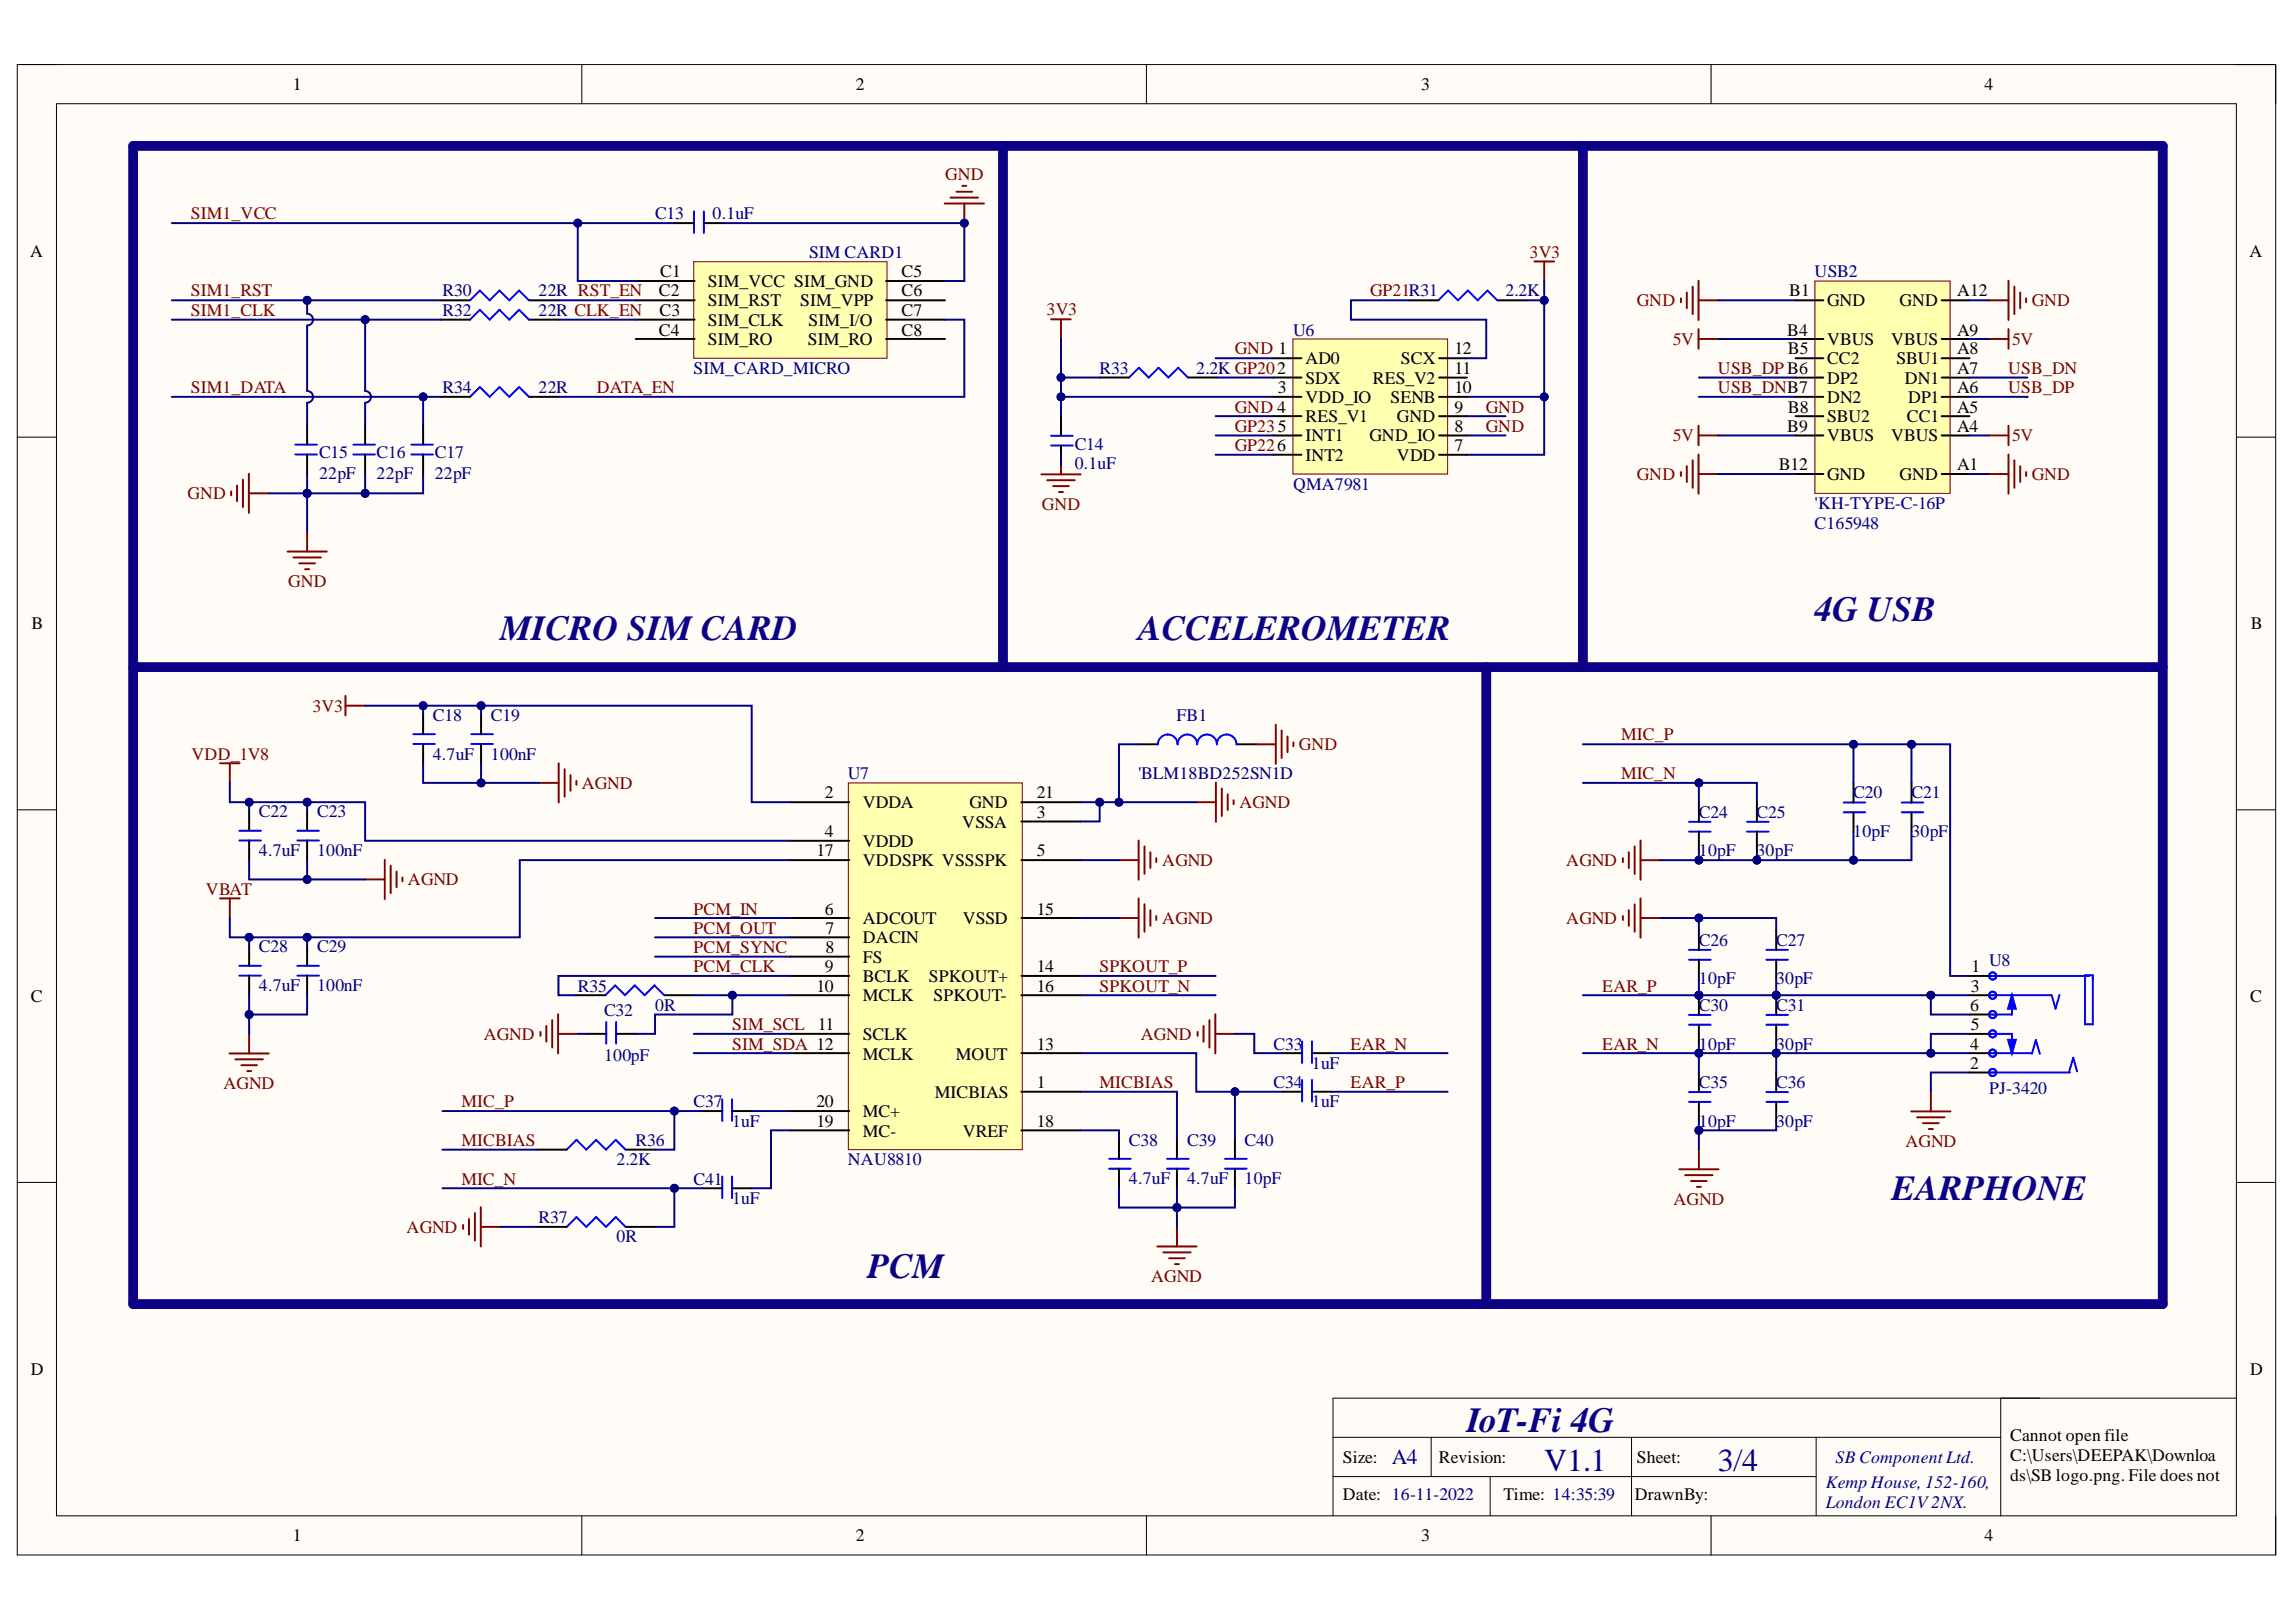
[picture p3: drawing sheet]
<svg xmlns="http://www.w3.org/2000/svg" width="297mm" height="210mm" viewBox="0 0 297 210" stroke-linecap="round" stroke-linejoin="round" font-family="sans-serif">
<defs><g id="words">
<g font-size="4.6" fill="#0c0087">
<text x="64.7" y="82.9">MICRO SIM CARD</text>
<text x="147.2" y="82.9">ACCELEROMETER</text>
<text x="234.8" y="80.3">4G USB</text>
<text x="244.7" y="155.3">EARPHONE</text>
<text x="112.2" y="165.3">PCM</text>
<text x="189.8" y="185.3">IoT-Fi 4G</text>
</g>
<g font-size="4.1" fill="#000080">
<text x="199.8" y="190.3">V1.1</text>
<text x="222.3" y="190.3">3/4</text>
</g>
<text font-size="2.8" fill="#000080" x="180.1" y="189.5">A4</text>
<g font-size="2.3">
<text x="37.9" y="11.7">1</text>
<text x="110.7" y="11.7">2</text>
<text x="183.9" y="11.7">3</text>
<text x="256.8" y="11.7">4</text>
<text x="3.9" y="33.3">A</text>
<text x="85.4" y="35.9">C1</text>
<text x="116.6" y="35.9">C5</text>
<text x="291" y="33.3">A</text>
<text x="85.2" y="38.4">C2</text>
<text x="85.3" y="40.9">C3</text>
<text x="91.6" y="37.2">SIM_VCC SIM_GND</text>
<text x="91.6" y="39.6">SIM_RST</text>
<text x="103.5" y="39.6">SIM_VPP</text>
<text x="116.6" y="38.4">C6</text>
<text x="116.6" y="40.9">C7</text>
<text x="231.5" y="38.4">B1</text>
<text x="236.4" y="39.6">GND</text>
<text x="245.8" y="39.6">GND</text>
<text x="253.2" y="38.4">A12</text>
<text x="85.2" y="43.4">C4</text>
<text x="91.6" y="42.2">SIM_CLK</text>
<text x="91.6" y="44.7">SIM_RO</text>
<text x="104.5" y="44.7">SIM_RO</text>
<text x="104.6" y="42.2">SIM_I/O</text>
<text x="116.6" y="43.4">C8</text>
<text x="168.9" y="47.1">AD0</text>
<text x="181.2" y="47.1">SCX</text>
<text x="188.2" y="45.9">12</text>
<text x="231.2" y="43.4">B4</text>
<text x="231.3" y="45.9">B5</text>
<text x="236.4" y="44.7">VBUS</text>
<text x="236.4" y="47.1">CC2</text>
<text x="244.7" y="44.7">VBUS</text>
<text x="245.3" y="47.1">SBU1</text>
<text x="253.2" y="45.9">A8</text>
<text x="253.2" y="43.4">A9</text>
<text x="165.3" y="50.9">3</text>
<text x="168.9" y="49.7">SDX</text>
<text x="168.9" y="52.1">VDD_IO</text>
<text x="177.6" y="49.7">RES_V2</text>
<text x="179.9" y="52.1">SENB</text>
<text x="188.2" y="53.4">9</text>
<text x="188.2" y="50.9">10</text>
<text x="188.2" y="48.4">11</text>
<text x="231.3" y="53.4">B8</text>
<text x="236.4" y="49.7">DP2</text>
<text x="236.4" y="52.1">DN2</text>
<text x="246.4" y="49.7">DN1</text>
<text x="246.9" y="52.1">DP1</text>
<text x="253.2" y="53.4">A5</text>
<text x="253.2" y="50.9">A6</text>
<text x="253.2" y="48.4">A7</text>
<text x="168.9" y="54.7">RES_V1</text>
<text x="168.9" y="57.1">INT1</text>
<text x="168.9" y="59.6">INT2</text>
<text x="177.2" y="57.1">GND_IO</text>
<text x="180.7" y="59.6">VDD</text>
<text x="180.7" y="54.7">GND</text>
<text x="188.2" y="58.4">7</text>
<text x="188.2" y="55.8">8</text>
<text x="231.2" y="55.8">B9</text>
<text x="236.4" y="54.7">SBU2</text>
<text x="236.4" y="57.1">VBUS</text>
<text x="244.7" y="57.1">VBUS</text>
<text x="246.7" y="54.7">CC1</text>
<text x="253.2" y="55.8">A4</text>
<text x="230.1" y="60.8">B12</text>
<text x="236.4" y="62.2">GND</text>
<text x="245.8" y="62.2">GND</text>
<text x="253.2" y="60.8">A1</text>
<text x="4.1" y="81.4">B</text>
<text x="291.2" y="81.4">B</text>
<text x="106.7" y="103.3">2</text>
<text x="111.6" y="104.6">VDDA</text>
<text x="124.5" y="107.1">VSSA</text>
<text x="125.4" y="104.6">GND</text>
<text x="134.1" y="105.9">3</text>
<text x="134.1" y="103.3">21</text>
<text x="105.6" y="110.8">17</text>
<text x="106.7" y="108.3">4</text>
<text x="111.6" y="109.6">VDDD</text>
<text x="111.6" y="112.1">VDDSPK VSSSPK</text>
<text x="134.1" y="110.8">5</text>
<text x="106.7" y="118.4">6</text>
<text x="111.6" y="119.6">ADCOUT</text>
<text x="124.6" y="119.6">VSSD</text>
<text x="134.1" y="118.4">15</text>
<text x="106.7" y="125.8">9</text>
<text x="106.8" y="120.8">7</text>
<text x="106.8" y="123.3">8</text>
<text x="111.6" y="122.1">DACIN</text>
<text x="111.6" y="124.6">FS</text>
<text x="134.1" y="125.8">14</text>
<text x="255.1" y="125.8">1</text>
<text x="4" y="129.7">C</text>
<text x="105.6" y="128.3">10</text>
<text x="111.6" y="127.1">BCLK</text>
<text x="111.6" y="129.6">MCLK</text>
<text x="120.2" y="127.1">SPKOUT+</text>
<text x="120.8" y="129.6">SPKOUT-</text>
<text x="134.1" y="128.3">16</text>
<text x="254.9" y="130.8">6</text>
<text x="255" y="128.3">3</text>
<text x="291.1" y="129.7">C</text>
<text x="105.8" y="133.3">11</text>
<text x="111.6" y="134.6">SCLK</text>
<text x="111.6" y="137.1">MCLK</text>
<text x="123.6" y="137.1">MOUT</text>
<text x="134.1" y="135.8">13</text>
<text x="254.9" y="135.8">4</text>
<text x="255" y="133.3">5</text>
<text x="105.6" y="143.3">20</text>
<text x="120.9" y="142.1">MICBIAS</text>
<text x="134.1" y="140.8">1</text>
<text x="254.9" y="138.3">2</text>
<text x="105.6" y="145.8">19</text>
<text x="111.6" y="147.1">MC-</text>
<text x="111.6" y="144.5">MC+</text>
<text x="124.6" y="147.1">VREF</text>
<text x="134.1" y="145.8">18</text>
<text x="4" y="177.9">D</text>
<text x="291.1" y="177.9">D</text>
<text x="173.7" y="189.3">Size:</text>
<text x="186.1" y="189.3">Revision:</text>
<text x="211.8" y="189.3">Sheet:</text>
<text x="260.1" y="186.5">Cannot open file</text>
<text x="260.1" y="189.1">C:\Users\DEEPAK\Downloa</text>
<text x="260.1" y="191.6">ds\SB logo.png. File does not</text>
<text x="173.7" y="194.1">Date: 16-11-2022</text>
<text x="194.5" y="194.1">Time: 14:35:39</text>
<text x="211.5" y="194.1">DrawnBy:</text>
<text x="37.9" y="199.5">1</text>
<text x="110.7" y="199.5">2</text>
<text x="183.9" y="199.5">3</text>
<text x="256.8" y="199.5">4</text>
</g>
<g font-size="2.3" fill="#800000">
<text x="122.3" y="23.3">GND</text>
<text x="24.7" y="28.4">SIM1_VCC</text>
<text x="197.9" y="33.4">3V3</text>
<text x="24.7" y="38.4">SIM1_RST</text>
<text x="24.7" y="40.9">SIM1_CLK</text>
<text x="135.4" y="40.8">3V3</text>
<text x="177.3" y="38.4">GP21R31</text>
<text x="211.8" y="39.6">GND</text>
<text x="262.8" y="39.6">GND</text>
<text x="159.8" y="45.9">GND 1</text>
<text x="216.4" y="44.7">5V</text>
<text x="260.3" y="44.7">5V</text>
<text x="24.7" y="50.9">SIM1_DATA</text>
<text x="77.2" y="50.9">DATA_EN</text>
<text x="159.8" y="53.4">GND 4</text>
<text x="192.2" y="53.4">GND</text>
<text x="222.3" y="50.9">USB_DNB7</text>
<text x="222.3" y="48.4">USB_DP B6</text>
<text x="259.8" y="48.4">USB_DN</text>
<text x="259.8" y="50.9">USB_DP</text>
<text x="159.8" y="55.8">GP235</text>
<text x="159.8" y="58.4">GP226</text>
<text x="192.2" y="55.8">GND</text>
<text x="216.4" y="57.1">5V</text>
<text x="260.3" y="57.1">5V</text>
<text x="24.3" y="64.6">GND</text>
<text x="134.8" y="66">GND</text>
<text x="211.8" y="62.2">GND</text>
<text x="262.8" y="62.2">GND</text>
<text x="37.3" y="75.9">GND</text>
<text x="40.4" y="92.1">3V3</text>
<text x="209.7" y="95.8">MIC_P</text>
<text x="24.8" y="98.3">VDD_1V8</text>
<text x="168" y="97.1">GND</text>
<text x="209.7" y="100.9">MIC_N</text>
<text x="75.3" y="102.1">AGND</text>
<text x="160.3" y="104.6">AGND</text>
<text x="150.4" y="112.1">AGND</text>
<text x="202.6" y="112.1">AGND</text>
<text x="26.6" y="115.8">VBAT</text>
<text x="52.8" y="114.6">AGND</text>
<text x="89.7" y="118.4">PCM_IN</text>
<text x="150.4" y="119.6">AGND</text>
<text x="202.6" y="119.6">AGND</text>
<text x="89.7" y="120.8">PCM_OUT</text>
<text x="89.7" y="123.3">PCM_SYNC</text>
<text x="89.7" y="125.8">PCM_CLK</text>
<text x="142.2" y="125.8">SPKOUT_P</text>
<text x="142.2" y="128.3">SPKOUT_N</text>
<text x="207.3" y="128.3">EAR_P</text>
<text x="62.6" y="134.6">AGND</text>
<text x="94.7" y="133.3">SIM_SCL</text>
<text x="94.7" y="135.8">SIM_SDA 12</text>
<text x="147.6" y="134.6">AGND</text>
<text x="174.7" y="135.8">EAR_N</text>
<text x="207.3" y="135.8">EAR_N</text>
<text x="28.9" y="140.9">AGND</text>
<text x="59.7" y="143.3">MIC_P</text>
<text x="142.2" y="140.8">MICBIAS</text>
<text x="174.7" y="140.8">EAR_P</text>
<text x="59.7" y="148.3">MICBIAS</text>
<text x="246.5" y="148.4">AGND</text>
<text x="59.7" y="153.3">MIC_N</text>
<text x="216.5" y="156">AGND</text>
<text x="52.6" y="159.6">AGND</text>
<text x="148.9" y="165.9">AGND</text>
</g>
<g font-size="2.3" fill="#000080">
<text x="84.7" y="28.4">C13</text>
<text x="92.2" y="28.4">0.1uF</text>
<text x="104.7" y="33.4">SIM CARD1</text>
<text x="234.8" y="35.9">USB2</text>
<text x="57.3" y="38.4">R30</text>
<text x="57.3" y="40.9">R32</text>
<text x="69.7" y="38.4">22R RST_EN</text>
<text x="69.7" y="40.9">22R CLK_EN</text>
<text x="194.8" y="38.4">2.2K</text>
<text x="167.3" y="43.4">U6</text>
<text x="57.3" y="50.9">R34</text>
<text x="69.7" y="50.9">22R</text>
<text x="89.7" y="48.4">SIM_CARD_MICRO</text>
<text x="142.2" y="48.4">R33</text>
<text x="154.8" y="48.4">2.2K GP202</text>
<text x="41.3" y="59.3">C15</text>
<text x="48.7" y="59.3">C16</text>
<text x="56.2" y="59.3">C17</text>
<text x="139" y="58.2">C14</text>
<text x="41.3" y="61.9">22pF</text>
<text x="48.7" y="61.9">22pF</text>
<text x="56.2" y="61.9">22pF</text>
<text x="139" y="60.7">0.1uF</text>
<text x="167.3" y="63.4">QMA7981</text>
<text x="234.8" y="65.9">'KH-TYPE-C-16P</text>
<text x="234.8" y="68.4">C165948</text>
<text x="56" y="93.3">C18</text>
<text x="63.5" y="93.3">C19</text>
<text x="152.2" y="93.4">FB1</text>
<text x="56" y="98.3">4.7uF</text>
<text x="63.5" y="98.3">100nF</text>
<text x="109.7" y="100.9">U7</text>
<text x="147.2" y="100.9">'BLM18BD252SN1D</text>
<text x="33.5" y="105.8">C22</text>
<text x="41" y="105.8">C23</text>
<text x="219.8" y="105.9">C24</text>
<text x="227.2" y="105.9">C25</text>
<text x="239.8" y="103.3">C20</text>
<text x="247.3" y="103.3">C21</text>
<text x="33.5" y="110.8">4.7uF</text>
<text x="41" y="110.8">100nF</text>
<text x="219.8" y="110.8">10pF</text>
<text x="227.2" y="110.8">30pF</text>
<text x="239.8" y="108.3">10pF</text>
<text x="247.3" y="108.3">30pF</text>
<text x="33.5" y="123.3">C28</text>
<text x="41" y="123.3">C29</text>
<text x="219.8" y="122.4">C26</text>
<text x="229.8" y="122.4">C27</text>
<text x="257.3" y="125">U8</text>
<text x="33.5" y="128.2">4.7uF</text>
<text x="41" y="128.2">100nF</text>
<text x="74.8" y="128.3">R35</text>
<text x="78.1" y="131.5">C32</text>
<text x="84.7" y="130.8">0R</text>
<text x="219.8" y="130.8">C30</text>
<text x="219.8" y="127.4">10pF</text>
<text x="229.8" y="130.8">C31</text>
<text x="229.8" y="127.4">30pF</text>
<text x="78.1" y="137.4">100pF</text>
<text x="164.7" y="135.8">C33</text>
<text x="219.8" y="135.8">10pF</text>
<text x="229.8" y="135.8">30pF</text>
<text x="89.7" y="143.3">C37</text>
<text x="164.7" y="140.8">C34</text>
<text x="169.7" y="138.3">1uF</text>
<text x="169.7" y="143.3">1uF</text>
<text x="219.8" y="140.8">C35</text>
<text x="229.8" y="140.8">C36</text>
<text x="257.3" y="141.6">PJ-3420</text>
<text x="82.2" y="148.3">R36</text>
<text x="94.7" y="145.8">1uF</text>
<text x="146.1" y="148.3">C38</text>
<text x="153.6" y="148.3">C39</text>
<text x="161" y="148.3">C40</text>
<text x="219.8" y="145.8">10pF</text>
<text x="229.8" y="145.8">30pF</text>
<text x="79.7" y="150.8">2.2K</text>
<text x="89.7" y="153.3">C41</text>
<text x="94.7" y="155.8">1uF</text>
<text x="109.7" y="150.8">NAU8810</text>
<text x="146.1" y="153.2">4.7uF</text>
<text x="153.6" y="153.2">4.7uF</text>
<text x="161" y="153.2">10pF</text>
<text x="69.7" y="158.3">R37</text>
<text x="79.7" y="160.8">0R</text>
<text x="237.5" y="189.3">SB Component Ltd.</text>
<text x="236.2" y="192.6">KempHouse, 152-160,</text>
<text x="236.2" y="195.2">London EC1V2NX.</text>
</g>
</g></defs>
<path d="M2.2 8.4h292.2v192.8h-292.2z" fill-rule="evenodd" fill="#fffcf8"/>
<path d="M2.2 8.4h292.2v192.8h-292.2z" fill="none" stroke="#000" stroke-width=".13"/>
<path d="M7.3 13.4h282v182.8h-282z" fill-rule="evenodd" fill="#fffcf8"/>
<g fill="none" stroke="#000" stroke-width=".13">
<path d="M2.2 8.3h5.1M7.3 13.4h282v182.8h-282zM75.3 8.3v5.1M148.3 8.3v5.1M221.4 8.4v5M289.3 8.4h5.1v5M2.2 56.6h5.1M289.3 56.6h5.1M2.2 104.8h5.1M289.3 104.8h5.1M2.2 153h5.1M289.3 153h5.1"/>
<path d="M75.3 196.2v5M148.3 196.2v5M172.4 186h86.4M172.4 191.1h62.6M185.2 186v5.1M192.8 191.1v5.1M211.1 186v10.2M221.4 196.2v5M235 186v10.2M258.8 180.9v15.3M289.3 180.9h-116.9v15.3M294.4 196.2v5"/>
</g>
<path d="M122.2 26.3h5.1M123 25.6h3.5M123.7 24.8h2.1M124.5 24.1h.5M124.8 26.3v2.6M29.9 63.6v.5M30.7 62.8v2.1M31.4 62.1v3.5M32.2 61.3v5.1M32.2 63.8h2.5" fill="none" stroke="#800000" stroke-width=".25"/>
<path d="M60.8 38.9l1.3-1.3 1.2 1.3 1.3-1.3 1.3 1.3 1.3-1.3 1.2 1.3M89.8 27.4v2.7M91.1 27.4v2.7M53.2 57.5h2.8M53.2 58.8h2.8M60.8 41.4l1.3-1.3 1.2 1.3 1.3-1.3 1.3 1.3 1.3-1.3 1.2 1.3" fill="none" stroke="#00f" stroke-width=".25"/>
<path d="M57 38.9h3.8M68.4 38.9h3.8M87.2 28.9h2.6M91.1 28.9h2.5M54.7 55v2.5M54.7 58.8v2.5M57 41.4h3.8M68.4 41.4h3.8" fill="none" stroke="#000" stroke-width=".25"/>
<circle cx="124.8" cy="28.9" r=".51" fill="#000080"/>
<circle cx="124.8" cy="28.9" r=".51" fill="none" stroke="#000080" stroke-width=".13"/>
<path d="M38.2 57.5h2.8M38.2 58.8h2.8M45.7 57.5h2.8M45.7 58.8h2.8M60.8 51.4l1.3-1.3 1.2 1.3 1.3-1.3 1.3 1.3 1.3-1.3 1.2 1.3" fill="none" stroke="#00f" stroke-width=".25"/>
<path d="M39.7 55v2.5M39.7 58.8v2.5M47.2 55v2.5M47.2 58.8v2.5M57 51.4h3.8M68.4 51.4h3.8" fill="none" stroke="#000" stroke-width=".25"/>
<path d="M37.2 71.4h5.1M38 72.1h3.5M38.7 72.9h2.1M39.5 73.7h.5M39.7 68.8v2.6" fill="none" stroke="#800000" stroke-width=".25"/>
<path d="M129.8 18.9v67.4M204.8 18.9v67.4M17.2 86.3h262.6" fill="none" stroke="#0c0087" stroke-width="1.3"/>
<path d="M167.3 43.9h20v17.4h-20z" fill-rule="evenodd" fill="#ffffb0"/>
<path d="M167.3 43.9h20v17.4h-20z" fill="none" stroke="#800000" stroke-width=".13"/>
<g fill="none" stroke="#000" stroke-width=".25">
<path d="M182.3 38.9h3.8M193.7 38.9h3.8M137.3 53.9v2.5M137.3 57.7v2.5M142.3 48.9h3.8M153.7 48.9h3.8M164.8 46.4h3.6M164.8 48.9h3.6M164.8 51.4h3.6M164.8 53.9h3.6M164.8 56.4h3.6M164.8 58.8h3.6"/>
<path d="M186.2 46.4h3.6M186.2 48.9h3.6M186.2 51.4h3.6M186.2 53.9h3.6M186.2 56.4h3.6M186.2 58.9h3.6"/>
</g>
<path d="M186.1 38.9l1.3-1.3 1.2 1.3 1.3-1.3 1.3 1.3 1.2-1.3 1.3 1.3M136 57.7h2.8M136 56.4h2.8M146.1 48.9l1.2-1.3 1.3 1.3 1.3-1.3 1.3 1.3 1.2-1.3 1.3 1.3" fill="none" stroke="#00f" stroke-width=".25"/>
<path d="M198.5 33.8h2.6M199.8 33.8v2.6M136 41.3h2.5M137.3 41.3v2.6M137.3 58.8v2.6M134.7 61.4h5.1M135.5 62.1h3.5M136.2 62.9h2.1M137 63.7h.5" fill="none" stroke="#800000" stroke-width=".25"/>
<path d="M234.8 36.4h17.5v27.4h-17.5z" fill-rule="evenodd" fill="#ffffb0"/>
<path d="M234.8 36.4h17.5v27.4h-17.5z" fill="none" stroke="#800000" stroke-width=".13"/>
<g fill="none" stroke="#000" stroke-width=".25">
<path d="M232.3 38.9h3.6M251.2 38.9h3.6M232.3 43.9h3.6M232.3 46.4h3.6M232.3 48.9h3.6M232.3 51.4h3.6M232.3 53.9h3.6M232.3 56.4h3.6M251.2 43.9h3.6M251.2 46.4h3.6M251.2 48.9h3.6M251.2 51.4h3.6"/>
<path d="M251.2 53.9h3.6M251.2 56.4h3.6M232.3 61.3h3.6M251.2 61.3h3.6"/>
</g>
<g fill="none" stroke="#800000" stroke-width=".25">
<path d="M217.5 38.6v.5M218.2 37.8v2.1M219 37.1v3.5M219.7 36.3v5.1M219.7 38.9h2.6M257.3 38.9h2.5M259.8 36.3v5.1M260.6 37.1v3.5M261.4 37.8v2.1M262.1 38.6v.5M219 59.6v3.5M219.7 43.9h2.6"/>
<path d="M219.7 56.4h2.6M219.7 42.6v2.5M219.7 55.1v2.5M219.7 58.8v5.1M257.3 43.9h2.5M257.3 56.4h2.5M259.8 42.6v2.5M259.8 55.1v2.5M259.8 58.8v5.1M260.6 59.6v3.5M217.5 61.1v.5M218.2 60.3v2.1"/>
<path d="M219.7 61.3h2.6M257.3 61.3h2.5M261.4 60.3v2.1M262.1 61.1v.5"/>
</g>
<path d="M109.8 101.3h22.5v47.5h-22.5z" fill-rule="evenodd" fill="#ffffb0"/>
<path d="M109.8 101.3h22.5v47.5h-22.5z" fill="none" stroke="#800000" stroke-width=".13"/>
<g fill="none" stroke="#000" stroke-width=".25">
<path d="M54.7 92.5v2.5M54.7 96.3v2.5M62.2 92.5v2.5M62.2 96.3v2.5M147.3 96.3h2.5M160 96.3h2.5M32.2 105v2.5M32.2 108.8v2.5M39.7 105v2.5M39.7 108.8v2.5M102.3 103.8h7.6M102.3 108.8h7.6"/>
<path d="M102.3 111.3h7.6M102.3 118.8h7.6M132.1 103.8h7.7M132.1 106.3h7.7M132.1 111.3h7.7M132.1 118.8h7.7M32.2 122.5v2.5M32.2 126.3v2.5M39.7 122.5v2.5M39.7 126.3v2.5M74.5 128.8h3.8M75.9 133.8h2.5"/>
<path d="M79.7 133.8h2.5M85.9 128.8h3.9M102.3 121.3h7.6M102.3 123.8h7.6M102.3 126.3h7.6M102.3 128.8h7.6M102.3 133.8h7.6M102.3 136.3h7.6M132.1 126.3h7.7M132.1 128.8h7.7M132.1 136.3h7.7M165.9 136.3h2.6"/>
<path d="M169.7 136.3h2.6M69.5 148.8h3.8M69.5 158.8h3.8M80.9 148.8h3.8M80.9 158.8h3.8M90.9 143.8h2.5M90.9 153.8h2.5M94.7 143.8h2.6M94.7 153.8h2.6M102.3 146.3h7.6M102.3 143.8h7.6M132.1 141.3h7.7"/>
<path d="M132.1 146.3h7.7M144.8 147.4v2.6M144.8 151.2v2.6M152.3 147.4v2.6M152.3 151.2v2.6M159.8 147.4v2.6M159.8 151.2v2.6M165.9 141.3h2.6M169.7 141.3h2.6"/>
</g>
<g fill="none" stroke="#00f" stroke-width=".25">
<path d="M53.5 96.3h2.8M53.5 95h2.8M61 96.3h2.8M61 95h2.8M149.8 96.3a1.27 1.27 0 0 1 1.3-1.2 1.27 1.27 0 0 1 1.2 1.2 1.27 1.27 0 0 1 1.3-1.2 1.27 1.27 0 0 1 1.3 1.2 1.27 1.27 0 0 1 1.3-1.2 1.27 1.27 0 0 1 1.2 1.2 1.27 1.27 0 0 1 1.3-1.2 1.27 1.27 0 0 1 1.3 1.2M31 108.8h2.8M31 107.5h2.8M38.5 108.8h2.8M38.5 107.5h2.8M31 126.3h2.8M31 125h2.8M38.5 126.3h2.8"/>
<path d="M38.5 125h2.8M78.3 128.8l1.3-1.3 1.3 1.3 1.2-1.3 1.3 1.3 1.3-1.3 1.2 1.3M78.4 132.3v2.8M79.7 132.3v2.8M168.5 134.8v2.8M168.5 139.8v2.8M169.7 134.8v2.8M169.7 139.8v2.8M73.3 148.8l1.3-1.3 1.3 1.3 1.2-1.3 1.3 1.3 1.3-1.3 1.2 1.3M73.3 158.8l1.3-1.3 1.3 1.3 1.2-1.3 1.3 1.3 1.3-1.3 1.2 1.3M93.4 142.3v2.7M93.4 152.3v2.7"/>
<path d="M94.7 142.3v2.7M94.7 152.3v2.7M143.5 151.2h2.8M143.5 150h2.8M151 151.2h2.8M151 150h2.8M158.5 151.2h2.8M158.5 150h2.8"/>
</g>
<g fill="none" stroke="#800000" stroke-width=".25">
<path d="M28.5 98.8h2.5M29.7 98.8v2.5M44.7 90.1v2.5M44.7 91.3h2.5M72.3 98.8v5.1M73 99.5v3.6M162.5 96.3h2.5M165 93.8v5.1M165.8 94.5v3.6M166.6 95.3v2M167.3 96.1v.5M28.5 116.3h2.5"/>
<path d="M29.7 116.3v2.5M47.2 113.8h2.6M49.8 111.3v5M50.5 112v3.6M51.3 112.8v2M52.1 113.6v.5M69.7 101.3h2.6M73.8 100.3v2M74.6 101.1v.5M144.8 111.3h2.5M144.8 118.8h2.5M147.3 108.8v5"/>
<path d="M147.3 116.3v5M148.1 109.5v3.6M148.1 117v3.6M148.8 110.3v2M148.8 117.8v2M149.6 111.1v.5M149.6 118.5v.6M154.8 103.8h2.5M157.3 101.3v5.1M158.1 102v3.6M158.8 102.8v2M159.6 103.6v.5"/>
<path d="M29.7 136.3h5.1M30.5 137.1h3.5M31.2 137.9h2M32 138.6h.5M32.2 133.8v2.5M69.9 133.5v.5M70.7 132.8v2M71.4 132v3.6M72.2 131.3v5M72.2 133.8h2.5M154.9 133.5v.5M155.7 132.8v2"/>
<path d="M156.5 132v3.6M157.2 133.8h2.6M157.2 131.3v5M59.9 158.5v.5M60.7 157.8v2M61.4 157v3.5M62.2 156.2v5.1M62.2 158.8h2.5M152.3 158.8v2.5M149.7 161.3h5.1M150.5 162.1h3.5M151.2 162.8h2.1"/>
<path d="M152 163.6h.5"/>
</g>
<circle cx="229.8" cy="128.8" r=".51" fill="#000080"/>
<circle cx="229.8" cy="128.8" r=".51" fill="none" stroke="#000080" stroke-width=".13"/>
<path d="M228.5 132.6h2.8M228.5 131.3h2.8" fill="none" stroke="#00f" stroke-width=".25"/>
<path d="M229.8 128.8v2.5M229.8 132.6v2.5" fill="none" stroke="#000" stroke-width=".25"/>
<circle cx="229.8" cy="128.8" r=".51" fill="#000080"/>
<circle cx="229.8" cy="128.8" r=".51" fill="none" stroke="#000080" stroke-width=".13"/>
<circle cx="219.8" cy="128.8" r=".51" fill="#000080"/>
<circle cx="219.8" cy="128.8" r=".51" fill="none" stroke="#000080" stroke-width=".13"/>
<path d="M218.5 132.6h2.8M218.5 131.3h2.8" fill="none" stroke="#00f" stroke-width=".25"/>
<path d="M219.8 128.8v2.5M219.8 132.6v2.5" fill="none" stroke="#000" stroke-width=".25"/>
<circle cx="219.8" cy="128.8" r=".51" fill="#000080"/>
<circle cx="219.8" cy="128.8" r=".51" fill="none" stroke="#000080" stroke-width=".13"/>
<g fill="none" stroke="#00f" stroke-width=".25">
<path d="M218.5 107.6h2.8M218.5 106.4h2.8M226 107.6h2.8M226 106.4h2.8M238.5 105.1h2.8M238.5 103.9h2.8M246 105.1h2.8M246 103.9h2.8M218.5 124.2h2.8M218.5 122.9h2.8M228.5 124.2h2.8M228.5 122.9h2.8"/>
<path d="M257.8 126.3h12.5M257.8 128.8h7.5M257.8 133.8h2.5M257.8 136.3h5M257.8 138.8h10M260.3 128.8v2.5h-2.5M218.5 142.6h2.8M218.5 141.3h2.8M228.5 142.6h2.8M228.5 141.3h2.8"/>
<circle cx="257.8" cy="136.3" r=".46"/>
<circle cx="257.8" cy="131.3" r=".46"/>
<circle cx="257.8" cy="126.3" r=".46"/>
<circle cx="257.8" cy="133.8" r=".46"/>
<circle cx="257.8" cy="138.8" r=".46"/>
<circle cx="257.8" cy="128.8" r=".46"/>
</g>
<g fill="none" stroke="#000" stroke-width=".25">
<path d="M219.8 103.8v2.6M219.8 107.6v2.6M227.3 103.8v2.6M227.3 107.6v2.6M239.8 101.3v2.6M239.8 105.1v2.6M247.3 101.3v2.6M247.3 105.1v2.6M219.8 120.4v2.5M219.8 124.2v2.5M219.8 138.8v2.5M229.8 120.4v2.5"/>
<path d="M229.8 124.2v2.5M229.8 138.8v2.5M254.8 126.3h3.2M254.8 136.3h3.2M254.8 128.8h3.2M254.8 138.8h3.2M254.8 133.8h3.2M254.8 131.3h3.2M219.8 142.6v2.5M229.8 142.6v2.5"/>
</g>
<g fill="none" stroke="#800000" stroke-width=".25">
<path d="M210 111.1v.5M210 118.5v.6M210.7 110.3v2M210.7 117.8v2M211.5 109.5v3.6M211.5 117v3.6M212.2 108.8v5M212.2 116.3v5M212.2 118.8h2.6M212.2 111.3h2.6M217.3 151.3h5M218 152.1h3.6"/>
<path d="M218.8 152.8h2M219.5 153.6h.5M219.8 148.8v2.5M247.3 143.8h5M248 144.6h3.6M248.8 145.3h2M249.5 146.1h.6M249.8 141.3v2.5"/>
</g>
<path d="M17.2 18.9h262.6v149.9h-262.6zM192.3 86.3v82.5" fill="none" stroke="#0c0087" stroke-width="1.3"/>
<path d="M260.3 128.8l.5 1.7h-1z" fill="#00f"/>
<path d="M260.3 128.8l.5 1.7h-1z" fill="none" stroke="#00f" stroke-width=".25"/>
<path d="M259.8 134.6h1l-.5 1.7z" fill="#00f"/>
<path d="M259.8 134.6h1l-.5 1.7zM260.3 133.8v2.5M262.9 136.4l.5-1.8 .5 1.8M265.4 128.8l.5 1.7 .5-1.7M267.7 138.7l.5-1.8 .5 1.8M269.7 126.2h1.1v6.4h-1.1z" fill="none" stroke="#00f" stroke-width=".25"/>
<path d="M89.8 33.9h25v12.5h-25z" fill-rule="evenodd" fill="#ffffb0"/>
<path d="M89.8 33.9h25v12.5h-25z" fill="none" stroke="#800000" stroke-width=".13"/>
<path d="M82.2 36.4h7.7M82.2 38.9h7.7M114.6 36.4h7.7M114.6 38.9h7.7M82.2 41.4h7.7M82.2 43.9h7.7M114.6 41.4h7.7M114.6 43.9h7.7" fill="none" stroke="#000" stroke-width=".25"/>
<path d="M72.2 38.9h10M22.2 41.4h34.8M72.2 41.4h10" fill="none" stroke="#000080" stroke-width=".25"/>
<circle cx="47.2" cy="41.4" r=".51" fill="#000080"/>
<circle cx="47.2" cy="41.4" r=".51" fill="none" stroke="#000080" stroke-width=".13"/>
<path d="M22.2 51.4h32.5M122.3 41.4h2.5v10h-52.6" fill="none" stroke="#000080" stroke-width=".25"/>
<circle cx="54.7" cy="51.4" r=".51" fill="#000080"/>
<circle cx="54.7" cy="51.4" r=".51" fill="none" stroke="#000080" stroke-width=".13"/>
<path d="M57 51.4h-2.3v3.6" fill="none" stroke="#000080" stroke-width=".25"/>
<circle cx="54.7" cy="51.4" r=".51" fill="#000080"/>
<circle cx="54.7" cy="51.4" r=".51" fill="none" stroke="#000080" stroke-width=".13"/>
<path d="M47.2 41.4v9.2a.76 .76 0 0 1 .8 .8 .76 .76 0 0 1-.8 .7v2.9" fill="none" stroke="#000080" stroke-width=".25"/>
<circle cx="47.2" cy="41.4" r=".51" fill="#000080"/>
<circle cx="47.2" cy="41.4" r=".51" fill="none" stroke="#000080" stroke-width=".13"/>
<path d="M39.7 38.9v1.7a.76 .76 0 0 1 .8 .8 .76 .76 0 0 1-.8 .7v8.5a.76 .76 0 0 1 .8 .8 .76 .76 0 0 1-.8 .7v2.9" fill="none" stroke="#000080" stroke-width=".25"/>
<circle cx="39.7" cy="38.9" r=".51" fill="#000080"/>
<circle cx="39.7" cy="38.9" r=".51" fill="none" stroke="#000080" stroke-width=".13"/>
<path d="M47.2 61.3v2.5" fill="none" stroke="#000080" stroke-width=".25"/>
<circle cx="47.2" cy="63.8" r=".51" fill="#000080"/>
<circle cx="47.2" cy="63.8" r=".51" fill="none" stroke="#000080" stroke-width=".13"/>
<path d="M22.2 38.9h34.8" fill="none" stroke="#000080" stroke-width=".25"/>
<circle cx="39.7" cy="38.9" r=".51" fill="#000080"/>
<circle cx="39.7" cy="38.9" r=".51" fill="none" stroke="#000080" stroke-width=".13"/>
<path d="M39.7 61.3v2.5h15v-2.5" fill="none" stroke="#000080" stroke-width=".25"/>
<circle cx="39.7" cy="63.8" r=".51" fill="#000080"/>
<circle cx="39.7" cy="63.8" r=".51" fill="none" stroke="#000080" stroke-width=".13"/>
<circle cx="47.2" cy="63.8" r=".51" fill="#000080"/>
<circle cx="47.2" cy="63.8" r=".51" fill="none" stroke="#000080" stroke-width=".13"/>
<path d="M22.2 28.9h52.5v7.5h7.5" fill="none" stroke="#000080" stroke-width=".25"/>
<circle cx="74.7" cy="28.9" r=".51" fill="#000080"/>
<circle cx="74.7" cy="28.9" r=".51" fill="none" stroke="#000080" stroke-width=".13"/>
<path d="M74.7 28.9h12.5" fill="none" stroke="#000080" stroke-width=".25"/>
<circle cx="74.7" cy="28.9" r=".51" fill="#000080"/>
<circle cx="74.7" cy="28.9" r=".51" fill="none" stroke="#000080" stroke-width=".13"/>
<path d="M34.7 63.8h5" fill="none" stroke="#000080" stroke-width=".25"/>
<circle cx="39.7" cy="63.8" r=".51" fill="#000080"/>
<circle cx="39.7" cy="63.8" r=".51" fill="none" stroke="#000080" stroke-width=".13"/>
<path d="M39.7 63.8v5" fill="none" stroke="#000080" stroke-width=".25"/>
<circle cx="39.7" cy="63.8" r=".51" fill="#000080"/>
<circle cx="39.7" cy="63.8" r=".51" fill="none" stroke="#000080" stroke-width=".13"/>
<path d="M93.6 28.9h31.2v7.5h-2.5" fill="none" stroke="#000080" stroke-width=".25"/>
<circle cx="124.8" cy="28.9" r=".51" fill="#000080"/>
<circle cx="124.8" cy="28.9" r=".51" fill="none" stroke="#000080" stroke-width=".13"/>
<path d="M137.3 58.8v1.4M137.3 48.9h5M157.3 46.4h7.5M157.5 48.9h7.3" fill="none" stroke="#000080" stroke-width=".25"/>
<circle cx="137.3" cy="48.9" r=".51" fill="#000080"/>
<circle cx="137.3" cy="48.9" r=".51" fill="none" stroke="#000080" stroke-width=".13"/>
<path d="M182.3 38.9h-7.5v2.5h17.5v5h-2.5M157.3 53.9h7.5M157.3 56.4h7.5M157.3 58.8h7.5M189.8 53.9h5M189.8 56.4h5M199.8 51.4v7.5h-10" fill="none" stroke="#000080" stroke-width=".25"/>
<circle cx="199.8" cy="51.4" r=".51" fill="#000080"/>
<circle cx="199.8" cy="51.4" r=".51" fill="none" stroke="#000080" stroke-width=".13"/>
<path d="M137.3 43.9v10" fill="none" stroke="#000080" stroke-width=".25"/>
<circle cx="137.3" cy="51.4" r=".51" fill="#000080"/>
<circle cx="137.3" cy="51.4" r=".51" fill="none" stroke="#000080" stroke-width=".13"/>
<circle cx="137.3" cy="48.9" r=".51" fill="#000080"/>
<circle cx="137.3" cy="48.9" r=".51" fill="none" stroke="#000080" stroke-width=".13"/>
<path d="M137.3 51.4h27.5" fill="none" stroke="#000080" stroke-width=".25"/>
<circle cx="137.3" cy="51.4" r=".51" fill="#000080"/>
<circle cx="137.3" cy="51.4" r=".51" fill="none" stroke="#000080" stroke-width=".13"/>
<path d="M199.8 36.4v15h-10" fill="none" stroke="#000080" stroke-width=".25"/>
<circle cx="199.8" cy="38.9" r=".51" fill="#000080"/>
<circle cx="199.8" cy="38.9" r=".51" fill="none" stroke="#000080" stroke-width=".13"/>
<circle cx="199.8" cy="51.4" r=".51" fill="#000080"/>
<circle cx="199.8" cy="51.4" r=".51" fill="none" stroke="#000080" stroke-width=".13"/>
<path d="M197.5 38.9h2.3" fill="none" stroke="#000080" stroke-width=".25"/>
<circle cx="199.8" cy="38.9" r=".51" fill="#000080"/>
<circle cx="199.8" cy="38.9" r=".51" fill="none" stroke="#000080" stroke-width=".13"/>
<g fill="none" stroke="#000080" stroke-width=".25">
<path d="M222.3 38.9h10M254.8 38.9h2.5M219.8 48.9h12.5M219.8 51.4h12.5M222.3 43.9h10M222.3 56.4h10M254.8 51.4h7.5M254.8 43.9h2.5M254.8 56.4h2.5M254.8 48.9h7.5M222.3 61.3h10M254.8 61.3h2.5"/>
<path d="M62.2 91.3v1.2"/>
</g>
<circle cx="62.2" cy="91.3" r=".51" fill="#000080"/>
<circle cx="62.2" cy="91.3" r=".51" fill="none" stroke="#000080" stroke-width=".13"/>
<path d="M62.2 98.8v2.5" fill="none" stroke="#000080" stroke-width=".25"/>
<circle cx="62.2" cy="101.3" r=".51" fill="#000080"/>
<circle cx="62.2" cy="101.3" r=".51" fill="none" stroke="#000080" stroke-width=".13"/>
<path d="M47.2 91.3h7.5" fill="none" stroke="#000080" stroke-width=".25"/>
<circle cx="54.7" cy="91.3" r=".51" fill="#000080"/>
<circle cx="54.7" cy="91.3" r=".51" fill="none" stroke="#000080" stroke-width=".13"/>
<path d="M39.7 105v-1.2h7.5v5h55.1" fill="none" stroke="#000080" stroke-width=".25"/>
<circle cx="39.7" cy="103.8" r=".51" fill="#000080"/>
<circle cx="39.7" cy="103.8" r=".51" fill="none" stroke="#000080" stroke-width=".13"/>
<path d="M39.7 103.8h-7.5v1.2" fill="none" stroke="#000080" stroke-width=".25"/>
<circle cx="32.2" cy="103.8" r=".51" fill="#000080"/>
<circle cx="32.2" cy="103.8" r=".51" fill="none" stroke="#000080" stroke-width=".13"/>
<circle cx="39.7" cy="103.8" r=".51" fill="#000080"/>
<circle cx="39.7" cy="103.8" r=".51" fill="none" stroke="#000080" stroke-width=".13"/>
<path d="M32.2 111.3v2.5h7.5v-2.5" fill="none" stroke="#000080" stroke-width=".25"/>
<circle cx="39.7" cy="113.8" r=".51" fill="#000080"/>
<circle cx="39.7" cy="113.8" r=".51" fill="none" stroke="#000080" stroke-width=".13"/>
<path d="M39.7 113.8h7.5" fill="none" stroke="#000080" stroke-width=".25"/>
<circle cx="39.7" cy="113.8" r=".51" fill="#000080"/>
<circle cx="39.7" cy="113.8" r=".51" fill="none" stroke="#000080" stroke-width=".13"/>
<path d="M29.7 101.3v2.5h2.5" fill="none" stroke="#000080" stroke-width=".25"/>
<circle cx="32.2" cy="103.8" r=".51" fill="#000080"/>
<circle cx="32.2" cy="103.8" r=".51" fill="none" stroke="#000080" stroke-width=".13"/>
<path d="M39.7 121.3v1.2" fill="none" stroke="#000080" stroke-width=".25"/>
<circle cx="39.7" cy="121.3" r=".51" fill="#000080"/>
<circle cx="39.7" cy="121.3" r=".51" fill="none" stroke="#000080" stroke-width=".13"/>
<path d="M32.2 128.8v5" fill="none" stroke="#000080" stroke-width=".25"/>
<circle cx="32.2" cy="131.3" r=".51" fill="#000080"/>
<circle cx="32.2" cy="131.3" r=".51" fill="none" stroke="#000080" stroke-width=".13"/>
<path d="M29.7 118.8v2.5h2.5" fill="none" stroke="#000080" stroke-width=".25"/>
<circle cx="32.2" cy="121.3" r=".51" fill="#000080"/>
<circle cx="32.2" cy="121.3" r=".51" fill="none" stroke="#000080" stroke-width=".13"/>
<path d="M84.7 118.8h17.6M74.7 133.8h1.2M84.7 121.3h17.6M84.7 123.8h17.6M89.8 133.8h12.5M89.8 136.3h12.5M102.3 126.3h-30.1v2.5h2.3M90.9 143.8h-3.7v5h-2.5M97.3 143.8h5M102.3 146.3h-2.5v7.5h-2.5" fill="none" stroke="#000080" stroke-width=".25"/>
<circle cx="87.2" cy="143.8" r=".51" fill="#000080"/>
<circle cx="87.2" cy="143.8" r=".51" fill="none" stroke="#000080" stroke-width=".13"/>
<path d="M57.2 143.8h30" fill="none" stroke="#000080" stroke-width=".25"/>
<circle cx="87.2" cy="143.8" r=".51" fill="#000080"/>
<circle cx="87.2" cy="143.8" r=".51" fill="none" stroke="#000080" stroke-width=".13"/>
<path d="M57.2 148.8h12.3M87.2 153.8v5h-2.5" fill="none" stroke="#000080" stroke-width=".25"/>
<circle cx="87.2" cy="153.8" r=".51" fill="#000080"/>
<circle cx="87.2" cy="153.8" r=".51" fill="none" stroke="#000080" stroke-width=".13"/>
<path d="M139.8 103.8h2.5v2.5h-2.5M64.7 158.8h4.8" fill="none" stroke="#000080" stroke-width=".25"/>
<circle cx="142.3" cy="103.8" r=".51" fill="#000080"/>
<circle cx="142.3" cy="103.8" r=".51" fill="none" stroke="#000080" stroke-width=".13"/>
<path d="M147.3 96.3h-2.5v7.5" fill="none" stroke="#000080" stroke-width=".25"/>
<circle cx="144.8" cy="103.8" r=".51" fill="#000080"/>
<circle cx="144.8" cy="103.8" r=".51" fill="none" stroke="#000080" stroke-width=".13"/>
<path d="M139.8 111.3h5M139.8 118.8h5M139.8 126.3h17.5M139.8 128.8h17.5M139.8 146.3h5v1.1M139.8 141.3h12.5v6.1M152.3 153.8v2.5" fill="none" stroke="#000080" stroke-width=".25"/>
<circle cx="152.3" cy="156.3" r=".51" fill="#000080"/>
<circle cx="152.3" cy="156.3" r=".51" fill="none" stroke="#000080" stroke-width=".13"/>
<path d="M152.3 156.3v2.5" fill="none" stroke="#000080" stroke-width=".25"/>
<circle cx="152.3" cy="156.3" r=".51" fill="#000080"/>
<circle cx="152.3" cy="156.3" r=".51" fill="none" stroke="#000080" stroke-width=".13"/>
<path d="M165.9 141.3h-6.1v6.1" fill="none" stroke="#000080" stroke-width=".25"/>
<circle cx="159.8" cy="141.3" r=".51" fill="#000080"/>
<circle cx="159.8" cy="141.3" r=".51" fill="none" stroke="#000080" stroke-width=".13"/>
<path d="M139.8 136.3h15v5h5M172.3 141.3h15" fill="none" stroke="#000080" stroke-width=".25"/>
<circle cx="159.8" cy="141.3" r=".51" fill="#000080"/>
<circle cx="159.8" cy="141.3" r=".51" fill="none" stroke="#000080" stroke-width=".13"/>
<path d="M102.3 111.3h-35.1v10h-35v1.2M159.8 133.8h2.5v2.5h3.6M172.3 136.3h15" fill="none" stroke="#000080" stroke-width=".25"/>
<circle cx="32.2" cy="121.3" r=".51" fill="#000080"/>
<circle cx="32.2" cy="121.3" r=".51" fill="none" stroke="#000080" stroke-width=".13"/>
<circle cx="39.7" cy="121.3" r=".51" fill="#000080"/>
<circle cx="39.7" cy="121.3" r=".51" fill="none" stroke="#000080" stroke-width=".13"/>
<path d="M54.7 98.8v2.5h15" fill="none" stroke="#000080" stroke-width=".25"/>
<circle cx="62.2" cy="101.3" r=".51" fill="#000080"/>
<circle cx="62.2" cy="101.3" r=".51" fill="none" stroke="#000080" stroke-width=".13"/>
<path d="M54.7 92.5v-1.2h42.6v12.5h5" fill="none" stroke="#000080" stroke-width=".25"/>
<circle cx="54.7" cy="91.3" r=".51" fill="#000080"/>
<circle cx="54.7" cy="91.3" r=".51" fill="none" stroke="#000080" stroke-width=".13"/>
<circle cx="62.2" cy="91.3" r=".51" fill="#000080"/>
<circle cx="62.2" cy="91.3" r=".51" fill="none" stroke="#000080" stroke-width=".13"/>
<path d="M57.2 153.8h33.7" fill="none" stroke="#000080" stroke-width=".25"/>
<circle cx="87.2" cy="153.8" r=".51" fill="#000080"/>
<circle cx="87.2" cy="153.8" r=".51" fill="none" stroke="#000080" stroke-width=".13"/>
<path d="M89.8 128.8h12.5" fill="none" stroke="#000080" stroke-width=".25"/>
<circle cx="94.8" cy="128.8" r=".51" fill="#000080"/>
<circle cx="94.8" cy="128.8" r=".51" fill="none" stroke="#000080" stroke-width=".13"/>
<path d="M142.3 103.8h12.5" fill="none" stroke="#000080" stroke-width=".25"/>
<circle cx="142.3" cy="103.8" r=".51" fill="#000080"/>
<circle cx="142.3" cy="103.8" r=".51" fill="none" stroke="#000080" stroke-width=".13"/>
<circle cx="144.8" cy="103.8" r=".51" fill="#000080"/>
<circle cx="144.8" cy="103.8" r=".51" fill="none" stroke="#000080" stroke-width=".13"/>
<path d="M39.7 128.8v2.5h-7.5" fill="none" stroke="#000080" stroke-width=".25"/>
<circle cx="32.2" cy="131.3" r=".51" fill="#000080"/>
<circle cx="32.2" cy="131.3" r=".51" fill="none" stroke="#000080" stroke-width=".13"/>
<path d="M94.8 128.8v2.5h-10.1v2.5h-2.5" fill="none" stroke="#000080" stroke-width=".25"/>
<circle cx="94.8" cy="128.8" r=".51" fill="#000080"/>
<circle cx="94.8" cy="128.8" r=".51" fill="none" stroke="#000080" stroke-width=".13"/>
<path d="M254.8 128.8h-5v2.5h5" fill="none" stroke="#000080" stroke-width=".25"/>
<circle cx="249.8" cy="128.8" r=".51" fill="#000080"/>
<circle cx="249.8" cy="128.8" r=".51" fill="none" stroke="#000080" stroke-width=".13"/>
<path d="M254.8 133.8h-5v2.5h5" fill="none" stroke="#000080" stroke-width=".25"/>
<circle cx="249.8" cy="136.3" r=".51" fill="#000080"/>
<circle cx="249.8" cy="136.3" r=".51" fill="none" stroke="#000080" stroke-width=".13"/>
<path d="M204.8 128.8h45" fill="none" stroke="#000080" stroke-width=".25"/>
<circle cx="249.8" cy="128.8" r=".51" fill="#000080"/>
<circle cx="249.8" cy="128.8" r=".51" fill="none" stroke="#000080" stroke-width=".13"/>
<circle cx="229.8" cy="128.8" r=".51" fill="#000080"/>
<circle cx="229.8" cy="128.8" r=".51" fill="none" stroke="#000080" stroke-width=".13"/>
<circle cx="219.8" cy="128.8" r=".51" fill="#000080"/>
<circle cx="219.8" cy="128.8" r=".51" fill="none" stroke="#000080" stroke-width=".13"/>
<path d="M229.8 136.3h20" fill="none" stroke="#000080" stroke-width=".25"/>
<circle cx="229.8" cy="136.3" r=".51" fill="#000080"/>
<circle cx="229.8" cy="136.3" r=".51" fill="none" stroke="#000080" stroke-width=".13"/>
<circle cx="249.8" cy="136.3" r=".51" fill="#000080"/>
<circle cx="249.8" cy="136.3" r=".51" fill="none" stroke="#000080" stroke-width=".13"/>
<path d="M219.8 126.7v2.1" fill="none" stroke="#000080" stroke-width=".25"/>
<circle cx="219.8" cy="128.8" r=".51" fill="#000080"/>
<circle cx="219.8" cy="128.8" r=".51" fill="none" stroke="#000080" stroke-width=".13"/>
<path d="M229.8 126.7v2.1" fill="none" stroke="#000080" stroke-width=".25"/>
<circle cx="229.8" cy="128.8" r=".51" fill="#000080"/>
<circle cx="229.8" cy="128.8" r=".51" fill="none" stroke="#000080" stroke-width=".13"/>
<path d="M229.8 136.3v2.5" fill="none" stroke="#000080" stroke-width=".25"/>
<circle cx="229.8" cy="136.3" r=".51" fill="#000080"/>
<circle cx="229.8" cy="136.3" r=".51" fill="none" stroke="#000080" stroke-width=".13"/>
<path d="M219.8 135.1v1.2" fill="none" stroke="#000080" stroke-width=".25"/>
<circle cx="219.8" cy="136.3" r=".51" fill="#000080"/>
<circle cx="219.8" cy="136.3" r=".51" fill="none" stroke="#000080" stroke-width=".13"/>
<path d="M204.8 136.3h15v2.5" fill="none" stroke="#000080" stroke-width=".25"/>
<circle cx="219.8" cy="136.3" r=".51" fill="#000080"/>
<circle cx="219.8" cy="136.3" r=".51" fill="none" stroke="#000080" stroke-width=".13"/>
<path d="M219.8 145.1v1.2h10v-1.2" fill="none" stroke="#000080" stroke-width=".25"/>
<circle cx="219.8" cy="146.3" r=".51" fill="#000080"/>
<circle cx="219.8" cy="146.3" r=".51" fill="none" stroke="#000080" stroke-width=".13"/>
<path d="M219.8 120.4v-1.6h10v1.6" fill="none" stroke="#000080" stroke-width=".25"/>
<circle cx="219.8" cy="118.8" r=".51" fill="#000080"/>
<circle cx="219.8" cy="118.8" r=".51" fill="none" stroke="#000080" stroke-width=".13"/>
<path d="M219.8 146.3v2.5" fill="none" stroke="#000080" stroke-width=".25"/>
<circle cx="219.8" cy="146.3" r=".51" fill="#000080"/>
<circle cx="219.8" cy="146.3" r=".51" fill="none" stroke="#000080" stroke-width=".13"/>
<path d="M229.8 135.1v1.2h-10" fill="none" stroke="#000080" stroke-width=".25"/>
<circle cx="219.8" cy="136.3" r=".51" fill="#000080"/>
<circle cx="219.8" cy="136.3" r=".51" fill="none" stroke="#000080" stroke-width=".13"/>
<circle cx="229.8" cy="136.3" r=".51" fill="#000080"/>
<circle cx="229.8" cy="136.3" r=".51" fill="none" stroke="#000080" stroke-width=".13"/>
<path d="M214.8 118.8h5" fill="none" stroke="#000080" stroke-width=".25"/>
<circle cx="219.8" cy="118.8" r=".51" fill="#000080"/>
<circle cx="219.8" cy="118.8" r=".51" fill="none" stroke="#000080" stroke-width=".13"/>
<path d="M219.8 110.2v1.1" fill="none" stroke="#000080" stroke-width=".25"/>
<circle cx="219.8" cy="111.3" r=".51" fill="#000080"/>
<circle cx="219.8" cy="111.3" r=".51" fill="none" stroke="#000080" stroke-width=".13"/>
<path d="M239.8 107.7v3.6" fill="none" stroke="#000080" stroke-width=".25"/>
<circle cx="239.8" cy="111.3" r=".51" fill="#000080"/>
<circle cx="239.8" cy="111.3" r=".51" fill="none" stroke="#000080" stroke-width=".13"/>
<path d="M219.8 101.3v2.5" fill="none" stroke="#000080" stroke-width=".25"/>
<circle cx="219.8" cy="101.3" r=".51" fill="#000080"/>
<circle cx="219.8" cy="101.3" r=".51" fill="none" stroke="#000080" stroke-width=".13"/>
<path d="M239.8 96.3v5" fill="none" stroke="#000080" stroke-width=".25"/>
<circle cx="239.8" cy="96.3" r=".51" fill="#000080"/>
<circle cx="239.8" cy="96.3" r=".51" fill="none" stroke="#000080" stroke-width=".13"/>
<path d="M227.3 110.2v1.1" fill="none" stroke="#000080" stroke-width=".25"/>
<circle cx="227.3" cy="111.3" r=".51" fill="#000080"/>
<circle cx="227.3" cy="111.3" r=".51" fill="none" stroke="#000080" stroke-width=".13"/>
<path d="M247.3 96.3v5" fill="none" stroke="#000080" stroke-width=".25"/>
<circle cx="247.3" cy="96.3" r=".51" fill="#000080"/>
<circle cx="247.3" cy="96.3" r=".51" fill="none" stroke="#000080" stroke-width=".13"/>
<path d="M204.8 96.3h47.5v30h2.5" fill="none" stroke="#000080" stroke-width=".25"/>
<circle cx="247.3" cy="96.3" r=".51" fill="#000080"/>
<circle cx="247.3" cy="96.3" r=".51" fill="none" stroke="#000080" stroke-width=".13"/>
<circle cx="239.8" cy="96.3" r=".51" fill="#000080"/>
<circle cx="239.8" cy="96.3" r=".51" fill="none" stroke="#000080" stroke-width=".13"/>
<path d="M204.8 101.3h22.5v2.5M254.8 138.8h-5v2.5" fill="none" stroke="#000080" stroke-width=".25"/>
<circle cx="219.8" cy="101.3" r=".51" fill="#000080"/>
<circle cx="219.8" cy="101.3" r=".51" fill="none" stroke="#000080" stroke-width=".13"/>
<path d="M247.3 107.7v3.6h-32.5" fill="none" stroke="#000080" stroke-width=".25"/>
<circle cx="239.8" cy="111.3" r=".51" fill="#000080"/>
<circle cx="239.8" cy="111.3" r=".51" fill="none" stroke="#000080" stroke-width=".13"/>
<circle cx="227.3" cy="111.3" r=".51" fill="#000080"/>
<circle cx="227.3" cy="111.3" r=".51" fill="none" stroke="#000080" stroke-width=".13"/>
<circle cx="219.8" cy="111.3" r=".51" fill="#000080"/>
<circle cx="219.8" cy="111.3" r=".51" fill="none" stroke="#000080" stroke-width=".13"/>
<path d="M144.8 153.8v2.5h15v-2.5" fill="none" stroke="#000080" stroke-width=".25"/>
<circle cx="152.3" cy="156.3" r=".51" fill="#000080"/>
<circle cx="152.3" cy="156.3" r=".51" fill="none" stroke="#000080" stroke-width=".13"/>
<use href="#words"/>
</svg>
